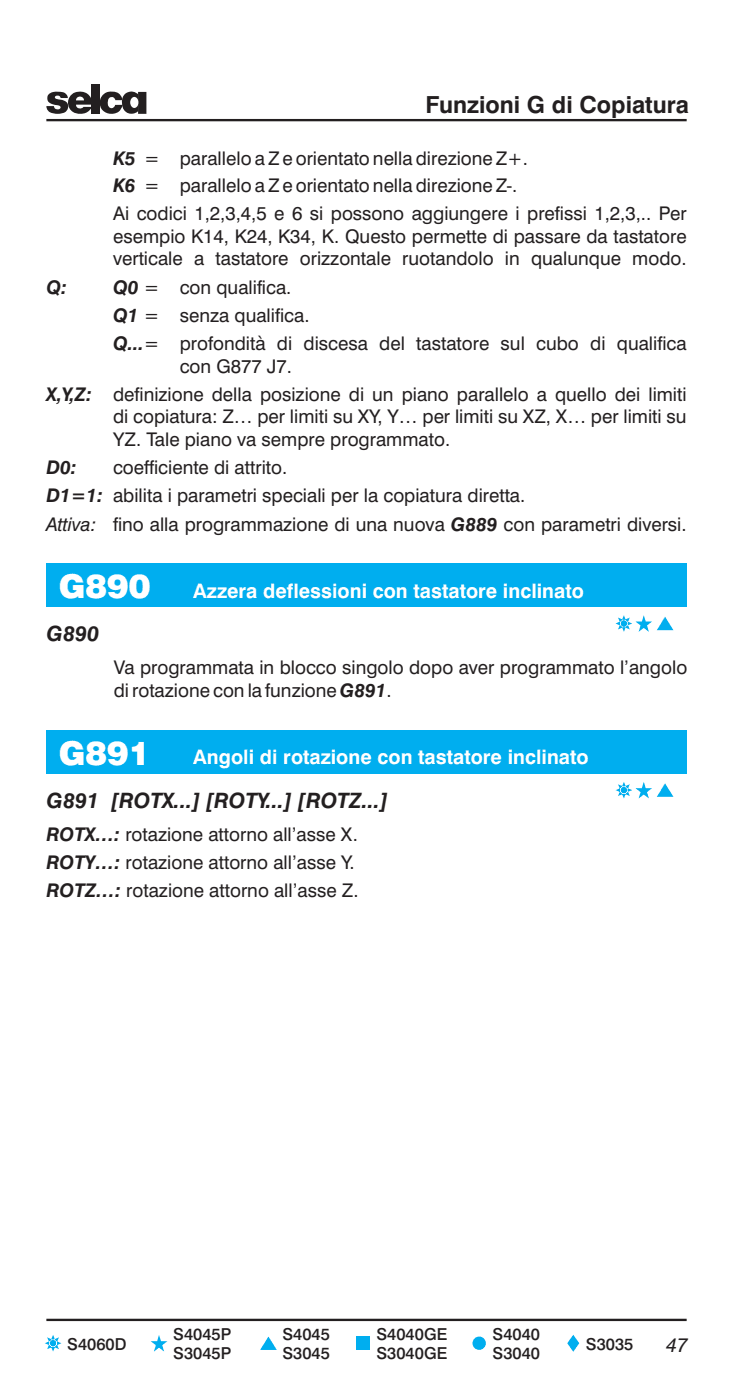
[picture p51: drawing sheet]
<svg xmlns="http://www.w3.org/2000/svg" width="110mm" height="210mm" viewBox="0 0 110 210" stroke-linecap="round" stroke-linejoin="round" font-family="sans-serif">
<defs><g id="words">
<g font-size="4.9" fill="#fff">
<text x="8.8" y="89.7">G890</text>
<text x="8.8" y="114.7">G891</text>
</g>
<text font-size="3.5" fill="#231f20" x="63.8" y="17">Funzioni G di Copiatura</text>
<g font-size="3.2" fill="#231f20">
<text x="7" y="96.2">G890</text>
<text x="7" y="121.2">G891 [ROTX...] [ROTY...] [ROTZ...]</text>
</g>
<g font-size="3" fill="#fff">
<text x="29" y="89.7">Azzera deflessioni con tastatore inclinato</text>
<text x="29" y="114.7">Angoli di rotazione con tastatore inclinato</text>
</g>
<text font-size="3" fill="#231f20" x="99.9" y="202.8">47</text>
<g font-size="2.8" fill="#231f20">
<text x="17" y="24.7">K5 =</text>
<text x="17" y="28.8">K6 =</text>
<text x="27" y="24.7">paralleloaZeorientatonelladirezioneZ+.</text>
<text x="27" y="28.8">paralleloaZeorientatonelladirezioneZ-.</text>
<text x="17" y="33">Ai codici 1,2,3,4,5 e 6 si possono aggiungere i prefissi 1,2,3,.. Per</text>
<text x="17" y="36.4">esempio K14, K24, K34, K. Questo permette di passare da tastatore</text>
<text x="17" y="39.8">verticale a tastatore orizzontale ruotandolo in qualunque modo.</text>
<text x="7" y="44">Q:</text>
<text x="17" y="44">Q0 =</text>
<text x="27" y="44">con qualifica.</text>
<text x="17" y="48.3">Q1 =</text>
<text x="17" y="52.5">Q...=</text>
<text x="27" y="52.5">profondità di discesa del tastatore sul cubo di qualifica</text>
<text x="27" y="48.3">senza qualifica.</text>
<text x="27" y="55.9">con G877 J7.</text>
<text x="7" y="60.1">X,Y,Z:</text>
<text x="17" y="60.1">definizione della posizione di un piano parallelo a quello dei limiti</text>
<text x="17" y="63.5">di copiatura: Z… per limiti su XY, Y… per limiti su XZ, X… per limiti su</text>
<text x="7" y="71.1">D0:</text>
<text x="17" y="66.9">YZ. Tale piano va sempre programmato.</text>
<text x="17" y="71.1">coefficiente di attrito.</text>
<text x="7" y="75.4">D1=1: abilita i parametri speciali per la copiatura diretta.</text>
<text x="7" y="79.6">Attiva:</text>
<text x="17" y="79.6">fino alla programmazione di una nuova G889 con parametri diversi.</text>
<text x="17" y="101.1">Va programmata in blocco singolo dopo aver programmato l’angolo</text>
<text x="17" y="104.5">dirotazioneconlafunzioneG891.</text>
<text x="7" y="126.1">ROTX…: rotazione attorno all’asse X.</text>
<text x="7" y="130.3">ROTY…: rotazione attorno all’asse Y.</text>
<text x="7" y="134.6">ROTZ…: rotazione attorno all’asse Z.</text>
</g>
<g font-size="2.5" fill="#231f20">
<text x="10.1" y="202.5">S4060D</text>
<text x="26" y="201">S4045P</text>
<text x="26" y="203.9">S3045P</text>
<text x="42.4" y="201">S4045</text>
<text x="42.4" y="203.9">S3045</text>
<text x="56.5" y="201">S4040GE</text>
<text x="56.5" y="203.9">S3040GE</text>
<text x="73.9" y="201">S4040</text>
<text x="73.9" y="203.9">S3040</text>
<text x="87.9" y="202.5">S3035</text>
</g>
</g></defs>
<path d="M7 198h96" fill="none" stroke="#231f20" stroke-width=".35"/>
<g fill="#00aeef">
<path d="M86 200.2l.9 1.3-.9 1.3-.9-1.3z" fill-rule="evenodd"/>
<path d="M40.3 200.5l1.2 2h-2.5z" fill-rule="evenodd"/>
<path d="M7.1 200.6l2.1 .9-2.1 .9 .9-2.1 .8 2.1-2.1-.9 2.1-.9-.8 2.2z" fill-rule="evenodd"/>
<circle cx="71.8" cy="201.5" r="1"/>
</g>
<g fill="#00aeef">
<path d="M22.6 201.2h1l.2-.9 .3 .9h1l-.8 .6 .3 1-.8-.6-.7 .6 .3-1z"/>
<path d="M53.4 200.5h2v2h-2z"/>
</g>
<path d="M7 18h96" fill="none" stroke="#231f20" stroke-width=".35"/>
<path d="M13.8 12.7h1.2v4.4h-1.2z" fill="#231f20"/>
<g fill="#231f20">
<path d="M10.6 14.4a1.73 1.73 0 0 0-.1 2.1 1.73 1.73 0 0 0 2.1 .5 1.81 1.81 0 0 0 1.2-1h-1.3a.62 .62 0 0 1-.7 .3 .62 .62 0 0 1-.4-.6h2.4a1.84 1.84 0 0 0-1.1-1.9 1.84 1.84 0 0 0-2.1 .6zM11.5 14.7a.6 .6 0 0 1 .7-.2 .6 .6 0 0 1 .4 .6h-1.2z" fill-rule="evenodd"/>
<path d="M7.3 14.2a2.37 2.37 0 0 1 2.7 0l.2 .5h-1.1l-.1-.1a.46 .46 0 0 0-.8 0l.3 .3a1.63 1.63 0 0 1 1.7 .8 1.13 1.13 0 0 1-1.2 1.4 1.76 1.76 0 0 1-2-.8v-.4h1.1a.55 .55 0 0 0 .3 .5 .55 .55 0 0 0 .6-.1l.1-.2-.2-.2-1-.2a.92 .92 0 0 1-.6-1.5z" fill-rule="evenodd"/>
<path d="M15.4 14.3a1.81 1.81 0 0 1 2.9 .4v.3h-1a.58 .58 0 0 0-.7-.4 .58 .58 0 0 0-.4 .7 .66 .66 0 0 0 .7 .9l.4-.5h1.1a1.72 1.72 0 0 1-2.5 1.2 1.72 1.72 0 0 1-.5-2.6z" fill-rule="evenodd"/>
<path d="M20.7 13.8h1.3v3.3h-1.3z" fill-rule="evenodd"/>
<path d="M18.7 14.1a1.46 1.46 0 0 1 2 .1v.9a.57 .57 0 0 0-.6-.6 .57 .57 0 0 0-.5 .5 .74 .74 0 0 0 0 .9 .74 .74 0 0 0 .8 .2l.3-.4v1a1.48 1.48 0 0 1-1.7 .2 1.48 1.48 0 0 1-.7-1.6v-.5z" fill-rule="evenodd"/>
</g>
<g fill="#00aeef">
<path d="M92.7 92.7l2.1 .8-2.1 .9 .8-2.1 .9 2.1-2.1-.9 2.1-.8-.9 2.1z" fill-rule="evenodd"/>
<path d="M99.7 92.5l1.3 2h-2.5z" fill-rule="evenodd"/>
<path d="M92.7 117.7l2.1 .8-2.1 .9 .8-2.1 .9 2.1-2.1-.9 2.1-.8-.9 2.1z" fill-rule="evenodd"/>
<path d="M99.7 117.5l1.3 2h-2.5z" fill-rule="evenodd"/>
</g>
<g fill="#00aeef">
<path d="M95.3 93.3h.9l.3-1 .3 1h1l-.8 .5 .3 1-.8-.6-.7 .6 .2-1z"/>
<path d="M7 84.6h96v6.5h-96z"/>
<path d="M95.3 118.3h.9l.3-1 .3 1h1l-.8 .5 .3 1-.8-.6-.7 .6 .2-1z"/>
<path d="M7 109.6h96v6.5h-96z"/>
</g>
<use href="#words"/>
</svg>
